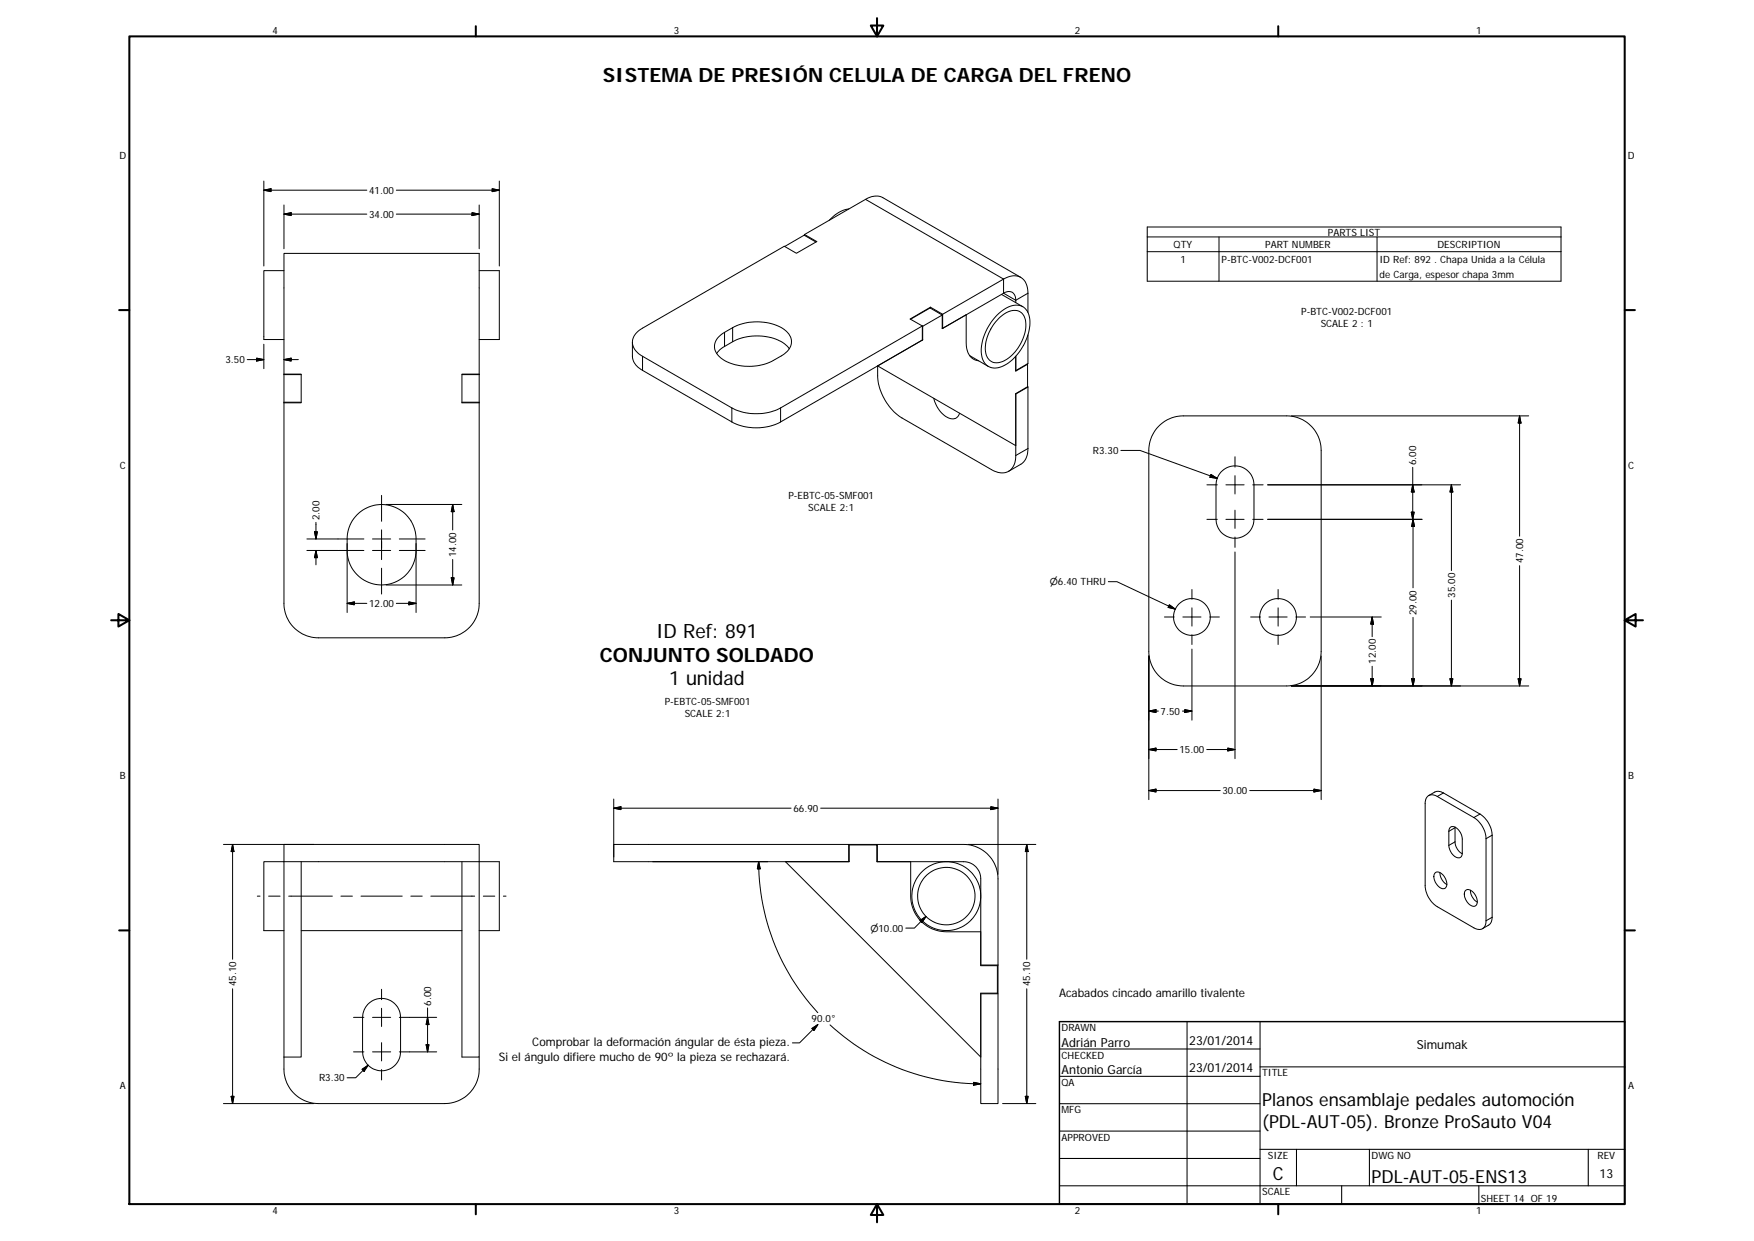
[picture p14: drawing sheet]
<svg xmlns="http://www.w3.org/2000/svg" width="594mm" height="420mm" viewBox="0 0 594 420" stroke-linecap="round" stroke-linejoin="round" font-family="sans-serif">
<defs><g id="words">
<g font-size="6.7">
<text x="204.2" y="27.8">SISTEMA DE PRESIÓN CELULA DE CARGA DEL FRENO</text>
<text x="222.2" y="216">ID Ref: 891</text>
<text x="203.2" y="224">CONJUNTO SOLDADO</text>
<text x="226.6" y="232.1">1 unidad</text>
</g>
<g font-size="6.1">
<text x="427.5" y="374.4">Planos ensamblaje pedales automoción</text>
<text x="427.5" y="381.8">(PDL-AUT-05). Bronze ProSauto V04</text>
<text x="431.1" y="399.4">C</text>
<text x="464.5" y="400.6">PDL-AUT-05-ENS13</text>
</g>
<g font-size="4.2">
<text x="402.8" y="353.7">23/01/2014</text>
<text x="359.5" y="354.3">Adrián Parro</text>
<text x="479.9" y="355.1">Simumak</text>
<text x="359.5" y="363.6">Antonio García</text>
<text x="402.8" y="363">23/01/2014</text>
<text x="541.8" y="398.7">13</text>
</g>
<g font-size="4">
<text x="358.7" y="337.4">Acabados cincado amarillo tivalente</text>
<text x="169" y="359.1">Si el ángulo difiere mucho de 90º la pieza se rechazará.</text>
<text x="180.3" y="354.3">Comprobar la deformación ángular de ésta pieza.</text>
</g>
<g font-size="3.4">
<text x="92.3" y="11.3">4</text>
<text x="228.2" y="11.3">3</text>
<text x="364.1" y="11.3">2</text>
<text x="499.9" y="11.3">1</text>
<text x="40.4" y="53.7">D</text>
<text x="551.4" y="53.7">D</text>
<text x="125" y="65.6">41.00</text>
<text x="125" y="73.7">34.00</text>
<text x="428.5" y="84">PART NUMBER</text>
<text x="449.7" y="79.8">PARTS LIST</text>
<text x="397.5" y="84">QTY</text>
<text x="399.8" y="89">1</text>
<text x="413.7" y="89">P-BTC-V002-DCF001</text>
<text x="467.2" y="89.1">ID Ref: 892 . Chapa Unida a la Célula</text>
<text x="486.9" y="84">DESCRIPTION</text>
<text x="467.2" y="94.1">de Carga, espesor chapa 3mm</text>
<text x="440.7" y="106.7">P-BTC-V002-DCF001</text>
<text x="447.3" y="110.7">SCALE 2 : 1</text>
<text x="76.4" y="123">3.50</text>
<text x="370.2" y="153.8">R3.30</text>
<text x="40.6" y="158.7">C</text>
<text x="479.7" y="157.4" transform="rotate(-90 479.7 157.4)">6.00</text>
<text x="551.5" y="158.7">C</text>
<text x="267" y="169">P-EBTC-05-SMF001</text>
<text x="273.8" y="173">SCALE 2:1</text>
<text x="108.3" y="176.1" transform="rotate(-90 108.3 176.1)">2.00</text>
<text x="154.6" y="188.7" transform="rotate(-90 154.6 188.7)">14.00</text>
<text x="515.9" y="190.7" transform="rotate(-90 515.9 190.7)">47.00</text>
<text x="492.8" y="202.4" transform="rotate(-90 492.8 202.4)">35.00</text>
<text x="125" y="205.5">12.00</text>
<text x="479.8" y="208.3" transform="rotate(-90 479.8 208.3)">29.00</text>
<text x="466" y="224.8" transform="rotate(-90 466 224.8)">12.00</text>
<text x="225.1" y="238.5">P-EBTC-05-SMF001</text>
<text x="231.9" y="242.6">SCALE 2:1</text>
<text x="393.1" y="242">7.50</text>
<text x="399.5" y="255">15.00</text>
<text x="40.6" y="263.7">B</text>
<text x="551.5" y="263.7">B</text>
<text x="414.1" y="268.9">30.00</text>
<text x="268.7" y="274.8">66.90</text>
<text x="80" y="334" transform="rotate(-90 80 334)">45.10</text>
<text x="349" y="334" transform="rotate(-90 349 334)">45.10</text>
<text x="146" y="340.4" transform="rotate(-90 146 340.4)">6.00</text>
<text x="274.9" y="346.1">90.0°</text>
<text x="359.5" y="349.1">DRAWN</text>
<text x="359.5" y="358.4">CHECKED</text>
<text x="427.5" y="364.4">TITLE</text>
<text x="40.6" y="368.7">A</text>
<text x="108.1" y="366.1">R3.30</text>
<text x="359.5" y="367.7">QA</text>
<text x="551.5" y="368.7">A</text>
<text x="359.5" y="376.9">MFG</text>
<text x="359.5" y="386.2">APPROVED</text>
<text x="429.4" y="392.4">SIZE</text>
<text x="464.5" y="392.4">DWG NO</text>
<text x="541.1" y="392.3">REV</text>
<text x="427.5" y="404.7">SCALE</text>
<text x="501.6" y="406.8">SHEET 14 OF 19</text>
<text x="92.3" y="411.1">4</text>
<text x="228.2" y="411.1">3</text>
<text x="364.1" y="411.1">2</text>
<text x="499.9" y="411.1">1</text>
</g>
<g font-size="3.2">
<text x="355.6" y="198.2">⌀6.40 THRU</text>
<text x="294.8" y="315.4">⌀10.00</text>
</g>
</g></defs>
<g fill="none" stroke="#000" stroke-width=".34">
<path d="M89.4 61.3v28.8M89.4 64.4l2.4-.5v1zM96.2 72.5l2.4-.5v1zM96.2 72.5h28M96.2 69.4v14.8M124.2 64.4h-34.8M134.2 64.4h34.9M134.2 72.5h28.1M159.9 72l2.4 .5-2.4 .5zM162.3 69.4v14.8M166.7 63.9l2.4 .5-2.4 .5zM169.1 61.3v28.8"/>
<path d="M272.5 79.4l4.1 2.4-6.9 3.9-4.1-2.3-48 27.7a5 5 0 0 0-2.6 7.2l1.1 1.3 1.5 1M272.5 79.4v.3M287.5 70.7a10.9 10.9 0 0 0-6.6 3.8M293.2 67.5l46.7 27M293.2 67.5a5.9 5.9 0 0 1 5.8-.6l46.8 27M293.2 67.5l-20.7 11.9M388.6 76.9h140.1v18.3h-140.1zM96.2 85.8h66.1v118.5a11.6 11.6 0 0 1-11.6 11.6h-42.8a11.7 11.7 0 0 1-11.7-11.6zM96.2 91.6h-6.8v22.4v1h6.8M162.3 91.6h6.8v23.4h-6.8M276.3 81.9l-3.9-2.3-6.6 3.9M339.2 99.7l7.2 4.1"/>
<path d="M339.9 99.3a2.51 2.51 0 0 1 2.9-.3 2.51 2.51 0 0 1 1.2 2.7M339.9 99.3l-20.8 12v-4.6M339.9 94.5v4.8M339.9 94.5l-20.6 11.9M339.9 99.3l4.1 2.4M339.9 94.5a5 5 0 0 1 7.4 .9l.5 1.5 .4 2.4M348.2 99.3v6.5M348.2 99.3l-4.2 2.4M388.6 80.2h140.1M388.6 85.2h140.1M412.9 80.2v15M466.4 80.2v15"/>
<path d="M89.4 116.5v8.3M214.2 115.8v4.8a5.9 5.9 0 0 0 3.4 4.8M243.5 114l1.3-1.1 3.4-2a17.7 17.7 0 0 1 17.8 .9 4.7 4.7 0 0 1-.8 8.3l-3.3 1.9a17.7 17.7 0 0 1-17.8-.8 4.5 4.5 0 0 1-.6-7.2zM245.4 112.5v4.8M248.2 110.9v4.8M267.3 118.1a14 14 0 0 0-12.6-4.3 15.8 15.8 0 0 0-6.5 1.9l-3.4 1.9-2 2.1M312.4 110.4l-48 27.7M312.4 110.4v4.7l-48 27.8M312.4 110.4l.1 .1M312.4 115l.1 .1M312.5 115.1l-15.2 8.8M312.5 110.5v4.6"/>
<path d="M315.1 104v.4M315.1 104l-6.8 4 4.1 2.4M315.1 104l4.2 2.4M319.1 106.7l-6.6 3.8M319.1 106.7l-4.1-2.4-6.6 3.8M319.3 106.4v4.8l-.2-.1M327.3 106.6v9.5a5.3 5.3 0 0 0 4.2 6.1M337.7 106.7a8.4 8.4 0 0 1 8.2-3.1 6 6 0 0 1 2.9 6.7 17.9 17.9 0 0 1-9.6 13.9 4.6 4.6 0 0 1-6.8-4.3 17.6 17.6 0 0 1 5.3-13.2zM338.2 107.9a6.4 6.4 0 0 1 7.4-2.3 6.4 6.4 0 0 1 1.5 7.1 13.8 13.8 0 0 1-8.6 10 4 4 0 0 1-4.8-4.6 15.2 15.2 0 0 1 4.5-10.2zM344 101.7v.8M348.2 113.4v9.7l-4.2 2.4M83.7 121.8h5.7"/>
<path d="M86.9 121.3l2.5 .5-2.5 .4zM96.2 126.8h5.8M96.2 136.2h5.8M96.2 121.8l2.4-.5v.9zM96.2 121.8h4.8M96.2 126.7h5.8v9.7h-5.8M156.5 126.8h5.8M156.5 136.2h5.8M162.3 126.7h-5.8v9.7h5.8M217.6 120.6v4.8M217.6 125.4l30.3 17.5M217.6 120.6l30.3 17.5"/>
<path d="M247.9 138.1a18.4 18.4 0 0 0 16.5 0M247.9 138.1v4.8M264.4 138.1v4.8M297.3 123.9v3.3a18.4 18.4 0 0 0 8.2 14.3l30.3 17.5a5.2 5.2 0 0 0 7-.5 6.7 6.7 0 0 0 1.2-4.3M297.3 123.9l46.7 27M316.3 134.9a8.6 8.6 0 0 0 6.3 6.9 2.4 2.4 0 0 0 2.4-1.9M328.4 120.4l6.3 3.7M344 120.6v5l4-2.3M347.9 123.3h.1M348 130.9l.2 .1M348 130.9l-4 2.4v20.9M348 123.3v7.6"/>
<path d="M348.2 131l-4.2 2.4M348.2 131v20.8M247.9 142.9a18.1 18.1 0 0 0 16.5 0M348.2 151.8a5.9 5.9 0 0 1-2.4 5.4l-4.2 2.4M348.2 151.8l-4.2 2.4M379.6 152.5h6.5l26.2 9.5M392.8 144a11.8 11.8 0 0 1 8-3.2h35a11.7 11.7 0 0 1 11.7 11.7v68.1a11.7 11.7 0 0 1-11.7 11.6h-35a11.7 11.7 0 0 1-11.7-11.6v-68.1a11.6 11.6 0 0 1 3.7-8.5zM413.6 159.7a6.4 6.4 0 0 1 7.1-1.5 6.4 6.4 0 0 1 4 5.9v11.7a6.4 6.4 0 0 1-6.4 6.4 6.4 6.4 0 0 1-6.4-6.4v-11.7a6.7 6.7 0 0 1 1.7-4.4zM418.3 154.6v3.6M437.4 140.8h80.4M478.5 158.2v17.6M514.7 140.8v40.7"/>
<path d="M514.7 140.8l.5 2.4h-1zM107 176.8v5.7M120.9 174.4a11.7 11.7 0 0 1 12.7-2.7 11.7 11.7 0 0 1 7.3 10.8v3.9a11.7 11.7 0 0 1-11.7 11.6 11.7 11.7 0 0 1-11.6-11.6v-3.9a11.6 11.6 0 0 1 3.3-8.1zM129.2 167.7v8.8M129.2 179.4v10.1M130.8 170.8h25.6M153.3 170.8v8.6M153.3 170.8l.5 2.4h-1zM408.8 175.8h3.5M408.8 164.1h3.5M410.1 160.7l2.2 1.3-2.5-.4zM415.2 175.8h6.2"/>
<path d="M415.2 164.1h6.2M418.3 161v6.2M418.3 172.7v6.2M424.3 175.8h3.5M424.3 164.1h3.5M429.4 164.1h65.3M429.4 175.8h52.3M478 173.4h1l-.5 2.4zM478.5 164.1l.5 2.5h-1zM478.6 175.8v23.2M478.6 175.8l.5 2.4h-1zM491.6 164.1v29.1"/>
<path d="M491.6 164.1l.5 2.5h-1zM103.9 182.5h19.3M103.9 186.4h19.3M106.5 180h1l-.5 2.5zM107 186.4v4.8M107 186.4l.5 2.4h-1zM117.6 184v2.3M117.6 186.5v20.9M126.2 182.5h6.1M126.2 186.4h6.1M129.2 192.4v8.7M130.8 198.1h25.6"/>
<path d="M135.2 182.5h8.8M135.2 186.4h8.8M140.9 184v2.3M140.9 186.5v20.9M152.8 195.6h1l-.5 2.5zM153.3 189.4v8.7M375.4 196.9h2.9l19.8 9.3M403.7 199.6v3.3M418.3 181.8v3.5M418.3 186.9v70M432.9 199.6v3.3M514.7 191.5v40.7"/>
<path d="M117.6 204.3l2.4-.5v1zM117.6 204.3h6.6M134.2 204.3h6.7M138.5 203.8l2.4 .5-2.4 .5zM394.4 208.9h3.3M396.1 204.8l2 1.4-2.4-.5zM400.6 208.9h6.2M403.7 205.8v6.2M403.7 214.9v3.3M403.7 219.8v24M409.7 208.9h3.3M423.6 208.9h3.3"/>
<path d="M429.8 208.9h6.2M432.9 205.8v6.2M432.9 214.9v3.3M438.9 208.9h3.3M443.8 208.9h24M464.7 208.9l.5 2.4h-.9zM464.7 208.9v6.7M478.6 209v23.2M491.6 203.2v29M389.1 222.1v48.6M437.4 232.2h80.4M447.5 222.1v48.6"/>
<path d="M464.3 229.8h.9l-.5 2.4zM464.7 225.6v6.6M478.1 229.8h1l-.5 2.4zM491.1 229.8h1l-.5 2.4zM514.2 229.8h1l-.5 2.4zM389.1 240.7l2.4-.4v.9zM389.1 253.8l2.4-.5v.9zM389.1 240.7h3.2M398.7 253.8h-9.6M400.5 240.7h3.2M401.3 240.3l2.4 .4-2.4 .5zM408.7 253.8h9.6"/>
<path d="M415.9 253.3l2.4 .5-2.4 .4zM207.9 270.5v19.7M207.9 273.6l2.4-.5v1zM207.9 273.6h60M278 273.6h60M335.6 273.1l2.4 .5-2.4 .5zM338 270.5v25.5M389.1 267.7l2.4-.5v.9zM389.1 267.7h24.2M423.3 267.7h24.2M445 267.2l2.5 .5-2.5 .4zM486.8 269.7a2.49 2.49 0 0 0-2.9-.3 2.49 2.49 0 0 0-1.2 2.7v27.7a9 9 0 0 0 4.1 7.2l12.4 7.1a2.52 2.52 0 0 0 2.9 .3 2.52 2.52 0 0 0 1.2-2.7"/>
<path d="M486.8 269.7l12.4 7.1M488.9 268.5l12.4 7.1M488.9 268.5l-2.1 1.2M488.9 268.5a2.94 2.94 0 0 0-2.9-.3l-2.1 1.1M499.2 276.8a9.1 9.1 0 0 1 4.1 7.2M501.3 275.6l-2.1 1.2M501.3 275.6a9.1 9.1 0 0 1 4.1 7.2M75.7 285.9h30.6M78.8 285.9v38.9M78.8 285.9l.4 2.4h-.9zM102 291.7v66.2h-5.8M156.5 291.7v66.2h5.8v-66.2"/>
<path d="M162.3 291.7h6.8v23.4h-6.8M162.3 291.7h-72.9v23.4h6.8M162.3 291.7v-5.8h-66.1v76a11.7 11.7 0 0 0 11.7 11.7h42.8a11.7 11.7 0 0 0 11.6-11.7v-4M257 291.7a75.2 75.2 0 0 0 20 51.2M257 291.7l.5 2.5h-1zM266 291.7l66.2 66.2M287.5 285.9h-79.6v5.8h79.7v-5.6h9.4v5.6h29.3a5.8 5.8 0 0 1 5.9 5.9v29.3h5.6v9.4h-5.6v37.3h5.8v-37.1M287.5 285.9h9.7v5.8M287.5 285.9v5.8M297.2 285.9h29.1a11.6 11.6 0 0 1 11.7 11.7v29.1M308.5 291.7v11.7a12.1 12.1 0 0 0 12 12.1h11.7M327.9 285.9h22.9"/>
<path d="M347.8 285.9v38.9M347.8 285.9l.4 2.4h-.9zM486.1 295.5a2.87 2.87 0 0 1 3.6 2.3 1.92 1.92 0 0 1-.8 3.1 4.1 4.1 0 0 1-2.9-5.2zM487.7 295.4l.2 1.4 .6 1.1 1.5 1.6M490.7 281.5a1.44 1.44 0 0 1 .9-1.6 1.44 1.44 0 0 1 1.7 .4 5 5 0 0 1 2 3.8v4.7a1.51 1.51 0 0 1-1.1 1.7 1.51 1.51 0 0 1-1.8-.8l-1.2-1.6-.5-1.9M490.7 281.5v4.7M492.8 285l.2 1.1 .6 1.4 1.7 1.6M492.8 280v5M492.8 285l-2.1 1.2M492.8 280.2l-2.1 1.3M503.3 284v27.7M505.4 282.8l-2.1 1.2"/>
<path d="M505.4 282.8v27.8M87.2 303.4h.9M91 303.4h3.9M97.8 303.4h14.8M102 315.1h54.5M115.5 303.4h3.9M122.3 303.4h13.9M139.1 303.4h3.9M145.9 303.4h14.9M163.7 303.4h3.9M170.5 303.4h.9M311.6 311.7l2-1.4-1.3 2z"/>
<path d="M313.6 310.3l-3.9 3.9h-2.9M496.3 301.6a2.13 2.13 0 0 1 3.1 1.1 3 3 0 0 1 .3 4 3.5 3.5 0 0 1-3.7-3.2v-1.4zM498 301.4a4.7 4.7 0 0 0 2.4 4M505.4 310.6a2.9 2.9 0 0 1-1.2 2.6l-2.1 1.2M505.4 310.6l-2.1 1.1M78.8 334.8v38.8M129.2 334.9v3.6M332.2 326.7h5.8M338 326.7v9.8h-5.8M347.8 334.8v38.8M119.7 356.1h3.5M119.7 344.4h3.5"/>
<path d="M124.6 340a6.4 6.4 0 0 1 7-1.5 6.4 6.4 0 0 1 4.1 5.9v11.7a6.4 6.4 0 0 1-6.5 6.4 6.4 6.4 0 0 1-6.4-6.4v-11.7a6.7 6.7 0 0 1 1.8-4.4zM126.2 356.1h6.1M126.2 344.4h6.1M129.2 341.4v6.1M129.2 353v6.2M144.3 353.7h1l-.5 2.4zM144.8 341.2v14.9M144.8 344.4l.5 2.5h-1zM147.9 356.1h-12.7M147.9 344.4h-12.7M276.8 347l-1.8 1.2 .7 .7 1.3-1.9M276.9 347l-6.1 6.1h-2.4"/>
<path d="M281.1 347a75.2 75.2 0 0 0 51.1 19.9M75.7 373.6h30.6M78.3 371.2h.9l-.4 2.4zM122.6 362l2.1-1.4-1.4 2.1zM124.7 360.6l-4.2 4.3h-2.9M129.2 362.1v3.5M329.8 366.4l2.4 .5-2.5 .5zM339.6 373.6h11.2M347.3 371.2h.9l-.4 2.4z"/>
<circle cx="403.7" cy="208.9" r="6.2"/>
<circle cx="432.9" cy="208.9" r="6.2"/>
<circle cx="320.5" cy="303.4" r="11.7"/>
<circle cx="320.5" cy="303.4" r="9.7"/>
</g>
<g fill="none" stroke="#000" stroke-width=".69">
<path d="M43.8 12.3h506.5v395.4h-506.5zM161.2 8.9v3.4M297 6.1v6.2l-2.1-3.7h4.3l-2.2 3.7M432.9 8.9v3.4M40.4 105h3.4M550.3 105h3.4M37.6 210h6.2l-3.7-2.1v4.2l3.7-2.1M550.3 210l3.7 2.1v-4.2l-3.7 2.1h6.2M40.4 315h3.4M550.3 315h3.4M161.2 407.7v3.4M297 407.7l2.2 3.7h-4.3l2.1-3.7v6.1"/>
<path d="M432.9 407.7v3.4"/>
</g>
<g fill="none" stroke="#000" stroke-width=".36">
<path d="M358.8 355.2h68M402.1 345.9v61.8M426.8 345.9v61.8M358.8 364.4h68M358.8 373.7h68M426.8 361.2h123.5M358.8 382.9h68M358.8 392.2h68M426.8 389.1h123.5M439.1 389.1v12.4M463.8 389.1v12.4M537.9 389.1v12.4"/>
<path d="M358.8 401.5h191.5M454.4 401.5v6.2M500.9 401.5v6.2"/>
</g>
<path d="M358.8 345.9h191.5v61.8h-191.5z" fill="none" stroke="#000" stroke-width=".48"/>
<g fill="#000" stroke="#000" stroke-width=".34">
<path d="M89.4 64.4l2.4-.5v1zM96.2 72.5l2.4-.5v1zM159.9 72l2.4 .5-2.4 .5zM166.7 63.9l2.4 .5-2.4 .5zM86.9 121.3l2.5 .5-2.5 .4zM96.2 121.8l2.4-.5v.9zM514.7 140.8l.5 2.4h-1zM153.3 170.8l.5 2.4h-1zM410.1 160.7l2.2 1.3-2.5-.4zM478 173.4h1l-.5 2.4zM478.5 164.1l.5 2.5h-1zM478.6 175.8l.5 2.4h-1z"/>
<path d="M491.6 164.1l.5 2.5h-1zM106.5 180h1l-.5 2.5zM107 186.4l.5 2.4h-1zM152.8 195.6h1l-.5 2.5zM117.6 204.3l2.4-.5v1zM138.5 203.8l2.4 .5-2.4 .5zM396.1 204.8l2 1.4-2.4-.5zM464.7 208.9l.5 2.4h-.9zM464.3 229.8h.9l-.5 2.4zM478.1 229.8h1l-.5 2.4zM491.1 229.8h1l-.5 2.4zM514.2 229.8h1l-.5 2.4z"/>
<path d="M389.1 240.7l2.4-.4v.9zM389.1 253.8l2.4-.5v.9zM401.3 240.3l2.4 .4-2.4 .5zM415.9 253.3l2.4 .5-2.4 .4zM207.9 273.6l2.4-.5v1zM335.6 273.1l2.4 .5-2.4 .5zM389.1 267.7l2.4-.5v.9zM445 267.2l2.5 .5-2.5 .4zM78.8 285.9l.4 2.4h-.9zM257 291.7l.5 2.5h-1zM347.8 285.9l.4 2.4h-.9zM311.6 311.7l2-1.4-1.3 2z"/>
<path d="M144.3 353.7h1l-.5 2.4zM144.8 344.4l.5 2.5h-1zM275 348.2l2.1-1.4-1.4 2.1zM78.3 371.2h.9l-.4 2.4zM122.6 362l2.1-1.4-1.4 2.1zM329.8 366.4l2.4 .5-2.5 .5zM347.3 371.2h.9l-.4 2.4z"/>
</g>
<use href="#words"/>
</svg>
